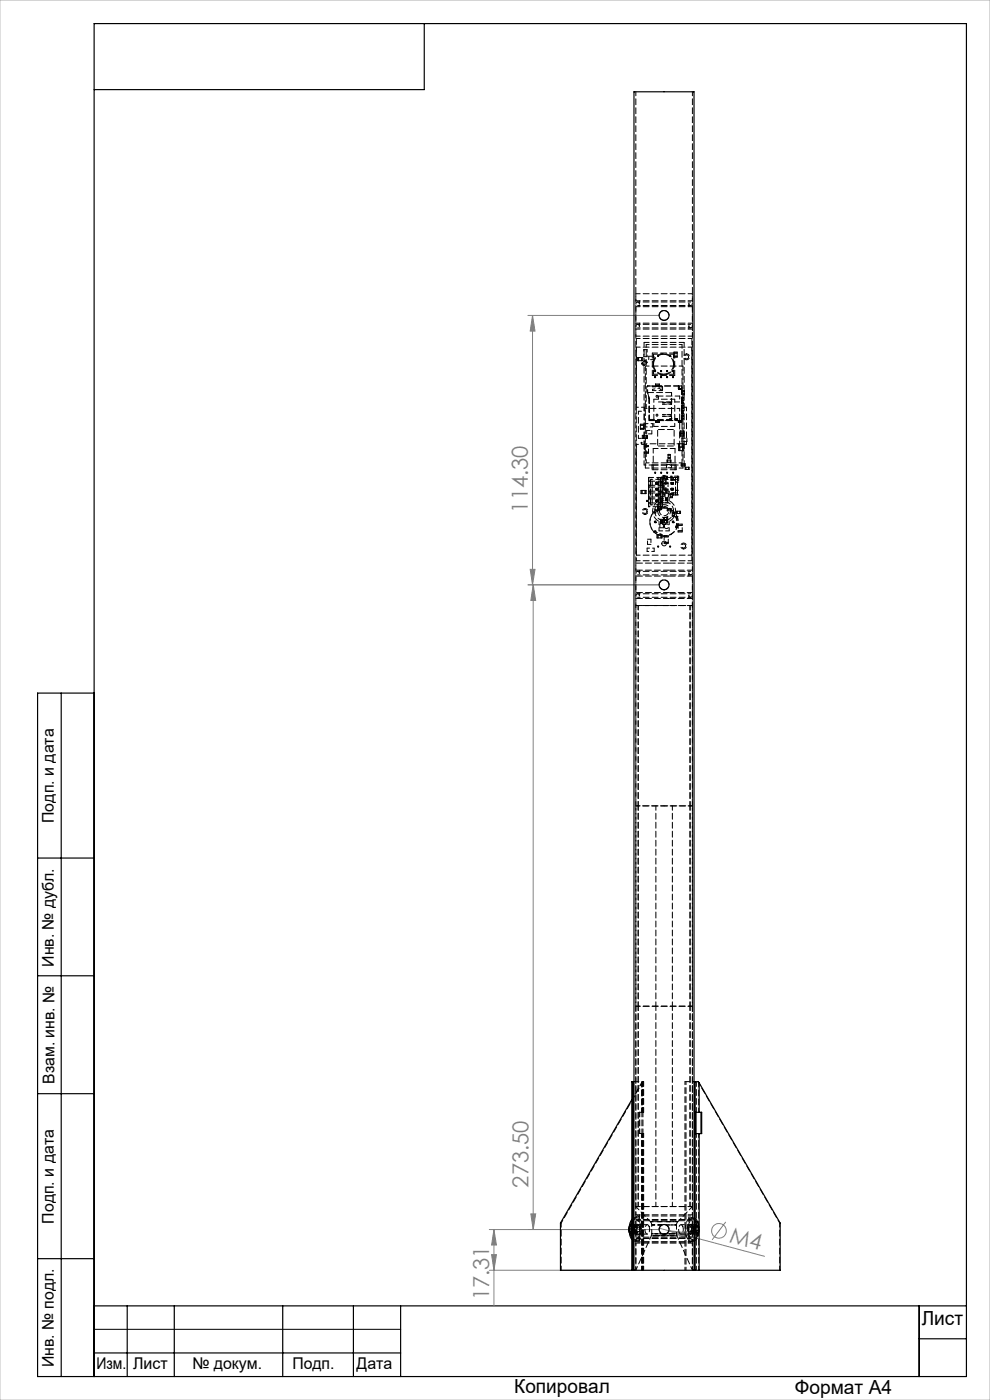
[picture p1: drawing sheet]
<svg xmlns="http://www.w3.org/2000/svg" width="210mm" height="297mm" viewBox="0 0 210 297" stroke-linecap="round" stroke-linejoin="round" font-family="sans-serif">
<defs><g id="words">
<g font-size="4.7" fill="#808080">
<text x="112" y="108.8" transform="rotate(-90 112 108.8)">114.30</text>
<text x="112.1" y="251.9" transform="rotate(-90 112.1 251.9)">273.50</text>
<text x="154.6" y="263.4" transform="rotate(15 154.6 263.4)">M4</text>
<text x="103.8" y="275.9" transform="rotate(-90 103.8 275.9)">17.31</text>
</g>
<g font-size="4.1">
<text x="195.5" y="281.2">Лист</text>
<text x="109.1" y="295.6">Копировал</text>
<text x="168.6" y="295.7">Формат А4</text>
</g>
<g font-size="3.4">
<text x="11.4" y="174.6" transform="rotate(-90 11.4 174.6)">Подп. и дата</text>
<text x="11.4" y="205.1" transform="rotate(-90 11.4 205.1)">Инв. № дубл.</text>
<text x="11.6" y="229.9" transform="rotate(-90 11.6 229.9)">Взам. инв. №</text>
<text x="11.4" y="259.6" transform="rotate(-90 11.4 259.6)">Подп. и дата</text>
<text x="11.4" y="290" transform="rotate(-90 11.4 290)">Инв. № подл.</text>
<text x="20.4" y="290.4">Изм.</text>
<text x="28.2" y="290.4">Лист</text>
<text x="40.8" y="290.4">№ докум.</text>
<text x="62" y="290.4">Подп.</text>
<text x="75.6" y="290.4">Дата</text>
</g>
</g></defs>
<g fill="none" stroke="#808080" stroke-width=".21">
<path d="M112 66.9h27.8M113 66.9v57.2M113 66.9l.5 3.3h-1zM112 124.1h27.8M112.5 120.8h1l-.5 3.3zM113.1 124.1v136.7M113.1 124.1l.5 3.3h-1zM112.6 257.5h1l-.5 3.3zM154 259.2l-2.9 3.8M103.8 260.8h36M103.8 269.5h29.7M104.3 266.2h1l-.5 3.3z"/>
<path d="M104.8 260.8v16.4M104.8 260.8l.5 3.3h-1zM139.8 260.6l2.1 .5M141.9 261.1l3.3 .4-.3 .9zM141.9 261.1l20.3 5.4"/>
<circle cx="152.5" cy="261.1" r="1.57"/>
</g>
<path d="M20 282h65" fill="none" stroke="#000" stroke-width=".21"/>
<g fill="none" stroke="#000" stroke-width=".25">
<path d="M90 5v14h-70M13 147v145M20 147h-12v145h197v-287h-185v287M8 182h12M8 207h12M8 232h12M8 267h12M20 277h185M27 277v15M37 277v15M60 277v15M75 277v15"/>
<path d="M85 277v15M195 277v15M20 287h65M195 284h10"/>
</g>
<path d="M0 0h210v297h-210z" fill="none" stroke="#c0c0c0" stroke-width=".21"/>
<g fill="#808080">
<path d="M141.9 261.1l3.3 .4-.3 .9z"/>
<path d="M113 66.9l.5 3.3h-1zM112.5 120.8h1l-.5 3.3z"/>
<path d="M104.8 260.8l.5 3.3h-1zM104.3 266.2h1l-.5 3.3z"/>
<path d="M112.6 257.5h1l-.5 3.3zM113.1 124.1l.5 3.3h-1z"/>
</g>
<g fill="none" stroke="#000" stroke-width=".25">
<path d="M134 233.3l-15.1 26.2v10h15.6M134.2 229.5v40M134.5 229.5h-.5v40M147.2 229.5h.3M147.5 236h.8M147.5 229.5h.6l.2 .2M147.5 229.5v6.5M147.5 236v4.5M147.6 236v4.5M148.3 229.7v6.3M148.3 236h.5v4.5h-.5M148.3 229.7l17.2 29.8v10h-17.2"/>
<path d="M148.7 236v4.5M134 259.6l-.1 1.2 .1 1.2M134 258.7a4.1 4.1 0 0 0 0 4.3M147.5 240.5h.8M147.5 240.5v29M148.3 240.5v29M133.5 260.2v1.2M134.5 269.5h12.7M134.5 269.5v-250h12.7v250M147.2 269.5h.3M147.5 269.5h.8"/>
<circle cx="140.9" cy="66.9" r="1.06"/>
<circle cx="140.9" cy="124.1" r="1.06"/>
<circle cx="140.9" cy="260.8" r="1.04"/>
</g>
<g fill="none" stroke="#000" stroke-width=".21" stroke-dasharray="1.3 .6" stroke-dashoffset=".4">
<path d="M134.9 19.5v250M134.9 62.3h12M134.9 63.8h12M134.9 71.3h12M134.9 69.8h12M134.9 68.6h12M134.9 65.1h12M137.6 76.3v-.7M138.6 75.1h4.3M138.6 79.4v-4.3M138.7 75.6v.7M139 78.9l-.2-.2 .2-.1 .1 .1-.1 .2"/>
<path d="M139.6 75.6l-.1-.1 .1-.1 .1 .1-.1 .1M140.2 78.9l-.1-.2 .1-.1 .2 .1-.2 .2M141.5 78.9l-.1-.2 .1-.1 .1 .1-.1 .2M142.1 75.6l-.1-.1 .1-.1 .2 .1-.2 .1M142.8 78.9l-.2-.2 .2-.1 .1 .1-.1 .2M142.9 79.4h-4.3M142.9 75.1v4.3M145.1 72.6v13.8M146.8 73.6h-11.8M136.1 94.1l-.1-.1 .1-.2 .1 .2-.1 .1M136.6 98.6v-4.3M136.6 86.4v-13.8"/>
<path d="M136.7 95.9h.9M136.7 96.2h.9M136.7 94.7h.9M137.2 92v-.7M137.6 94.7h-.9M137.6 95.9h-.9M137.6 94.5h-.9M138.3 91.3v.7M139 80.1l-.2-.1 .2-.1 .1 .1-.1 .1M139 81.9h.8M139.8 81.9h-.8M139.8 89.3h-.8"/>
<path d="M139.8 89.2h-.8M139.9 89.2h-.8M139.9 81.8h-.8M139.9 89.4h-.8M139.9 81.7h-.8M139.9 89.6h-.8M139.9 89.3h-.8M139.9 81.5h-.8M140.2 80.1l-.1-.1 .1-.1 .2 .1-.2 .1M141.5 80.1l-.1-.1 .1-.1 .1 .1-.1 .1M142.1 89.2h-4.4M142.8 80.1l-.2-.1 .2-.1 .1 .1-.1 .1"/>
<path d="M143.9 95.6v-.7M144.2 94.9v.7M144.2 95.6v-.7M144.6 89.2h-.9M144.8 95.6v-.7M144.8 94.9v.7M145 94.9v.7M145.1 94.3v4.3M135 117.8h11.8M137.3 106.4l-.2-.1 .2-.2 .1 .2-.1 .1M137.4 114.4h.7M137.6 101.3v6.2"/>
<path d="M137.6 106.7h.7M137.6 105.8h.7M137.6 106.7v-.9M137.6 104.6h.7M137.6 105.5h.7M137.6 105.5v-.9M137.6 103.3h.7M137.6 104.2h.7M137.6 104.2v-.9M137.6 102.1h.7M137.6 103h.7M137.6 103v-.9"/>
<path d="M137.6 106.7v.8M137.6 101.3v.8M138.1 115.5h-.7M138.3 105.5v-.9M138.3 104.2v-.9M138.3 106.7v-.9M138.3 103v-.9M138.9 108v.8M139 110.9l-.2-.2 .2-.1 .1 .1-.1 .2M139 100.4l-.2-.1 .2-.2 .1 .2-.1 .1M139.1 102.5a.24 .24 0 0 1 .2-.2 .24 .24 0 0 1 .2 .2M139.3 106.4l-.1-.1 .1-.2 .1 .2-.1 .1"/>
<path d="M139.3 103.9l-.1-.1 .1-.2 .1 .2-.1 .1M139.3 105.1l-.1-.1 .1-.1 .1 .1-.1 .1M139.3 102.6l-.1-.1 .1-.1 .1 .1-.1 .1M139.5 102.5a.24 .24 0 0 1-.2 .3 .24 .24 0 0 1-.2-.3M139.6 116.1l-.1-.2 .1-.1 .1 .1-.1 .2M139.7 103.3h.8M139.7 104.2h.8M139.7 105.8h.8M139.7 105.5h.8M139.7 104.6h.8M139.7 106.7h.8M139.7 102.1h.8"/>
<path d="M139.7 103h.8M139.7 105.5v-.9M139.7 104.2v-.9M139.7 106.7v-.9M139.7 103v-.9M139.9 108.4a1 1 0 0 1 1.4-.9 1 1 0 0 1 .3 1.6 1 1 0 0 1-1.7-.3v-.4M140 112v-.8M140.1 107.8l.7-.1M140.1 107.5v-.9M140.1 102.2v-.9M140.1 105.9v.7M140.1 102.9v-.7"/>
<path d="M140.1 106.7v-.9M140.2 100.4l-.1-.1 .1-.2 .2 .2-.2 .1M140.5 102.9v-.7M140.5 102.2v-.9M140.5 102.1v-.8M140.5 103v-.9M140.5 104.2v-.9M140.5 105.5v-.9M140.5 106.7v-.9M140.5 107.5v-.8M140.5 107.5v-.9M140.5 105.9v.7"/>
<path d="M140.7 112h-.7M140.7 112v-.8M140.8 113.7l-.7-.1M140.9 115.1h.9M140.9 115.3h.9M140.9 113.9h.9M141 104.6h.8M141 104.6v.8M141.5 100.4l-.1-.1 .1-.2 .1 .2-.1 .1M141.6 105.8v.9M141.8 113.9h-.9M141.8 115.1h-.9"/>
<path d="M141.8 113.6h-.9M141.8 104.6v.8M142.1 116.1l-.1-.2 .1-.1 .2 .1-.2 .2M142.3 101v.9M142.5 103.9l-.1-.1 .1-.2 .1 .2-.1 .1M142.5 102.6l-.1-.1 .1-.1 .1 .1-.1 .1M142.5 101v.9M142.5 101.9v-.9M142.8 110.9l-.2-.2 .2-.1 .1 .1-.1 .2M142.8 100.4l-.1-.1 .1-.2 .1 .2-.1 .1M142.8 108v.8M143.7 101.9v-.9"/>
<path d="M143.7 101v.9M143.8 112.6h.9M143.8 111.4h.9M143.8 112.9h.9M144 101.9v-.9M144.7 111.4h-.9M144.7 111.2h-.9M144.7 112.6h-.9M136.1 236v-6.3M136.2 236v-6.3M148.2 236v-6.3M133.8 259.8h.8"/>
<path d="M134.3 259.9l.9 .1M138 259.2l.2 .7M140.4 259.9h-2.1h2.1M143.5 259.9l.3-.7M147.5 259.8h-.8M148.1 259.9l-.8 .1M119 269.5v-10M133.5 261.3l.8-.1M133.6 260.1h.8M133.7 261.7h.8M134.2 261.8h.8M134.4 261.5h.9"/>
<path d="M134.5 260.4h.8M136.1 269.5v-29M136.2 269.5v-29M136.3 269.5v-29M136.4 269.5v-29M136.5 269.5v-29M138.2 262.2l-3.3 7.3M146.9 269.5l-3.3-7.3M146.9 269.5v-250M147.2 261.3l-.8-.1M147.3 260.1h-.8M147.4 261.7h-.8"/>
<path d="M147.6 262.7a2.9 2.9 0 0 0 0-3.8M147.7 269.5v-29M148 261.8h-.9M148.2 261.5h-.9M148.2 269.5v-29M148.2 260.4h-.8M165.4 269.5v-10"/>
</g>
<g fill="none" stroke="#000" stroke-width=".21" stroke-dasharray="1.3 .6" stroke-dashoffset=".2">
<path d="M136.6 72.6h8.5M138.4 74.9h4.7M138.4 79.6v-4.7M140.9 68a1.05 1.05 0 0 0 .9-1.5 1.05 1.05 0 0 0-1.7-.3 1.05 1.05 0 0 0 .5 1.7l.3 .1M143 77.3a2.27 2.27 0 0 0-3.2-2.1 2.27 2.27 0 0 0-.5 3.8 2.27 2.27 0 0 0 3.6-1.1l.1-.6M143.1 74.9v4.7M143.1 79.6h-4.7M137.4 81.9h6.5M137.7 89.2v-4.6M137.7 89h4.8M138.6 95.1h4.6M138.6 99.6h4.6"/>
<path d="M138.6 98.6h4.6M144.6 82.6v6.6M138.7 112.9a3 3 0 0 1 0-4.3M141.2 101.7v2.9M141.2 104.6v-2.9M142.1 119.5h4.8M143.3 104.6v-2.9M140.9 125.1a1.05 1.05 0 0 0 .9-1.5 1.05 1.05 0 0 0-1.7-.2 1.05 1.05 0 0 0 .5 1.7h.3M142.1 121h4.8M142.1 128.5h4.8M142.1 127h4.8M142.1 125.7h4.8"/>
<path d="M142.1 122.2h4.8M136.2 236v-6.5M136.3 236v-6.5M136.4 236v-6.5M136.5 236v-6.5M147.7 236v-6.5M140.9 261.9a1.05 1.05 0 0 1-1-1.5 1.05 1.05 0 0 1 1.8-.3 1.05 1.05 0 0 1-.6 1.7l-.2 .1M142 261.7h-3.7h5.2h-1.5"/>
</g>
<g fill="none" stroke="#000" stroke-width=".21" stroke-dasharray="1.3 .6" stroke-dashoffset="-.1">
<path d="M138.6 77.3a2.13 2.13 0 0 1 2.1-2.2M140.7 79.4a2.13 2.13 0 0 1-2.1-2.1M140.7 75.1a2.13 2.13 0 0 1 2.2 2.2M142.9 77.3a2.13 2.13 0 0 1-2.2 2.1M146.8 71.8v47.2M134.9 119.5h7.2M134.9 121h7.2M134.9 128.5h7.2M134.9 127h7.2M134.9 125.7h7.2M134.9 122.2h7.2M135.7 259.3a3.9 3.9 0 0 1-.6 3.9 .77 .77 0 0 1-1.1-.3"/>
<path d="M135.6 260.1a1.25 1.25 0 0 1-.5 1.8 1.35 1.35 0 0 1 .1-2.2l.4 .4M147 260.1a1.25 1.25 0 0 1-.5 1.8 1.35 1.35 0 0 1 .2-2.2l.3 .4"/>
</g>
<g fill="none" stroke="#000" stroke-width=".21" stroke-dasharray="1.3 .6" stroke-dashoffset=".3">
<path d="M135.2 75.8v.7M135.5 75.8v.7M135.5 76.5h.6M135.5 76.5v-.7M136.1 77.2l.4 .4M136.1 75.8h-.6M136.1 76.5v-.7M136.1 75.8v.7M136.2 77l.5 .5M136.3 76.5v-.7M136.6 74.2h.7M136.7 77.5l.5-.5"/>
<path d="M136.7 77.5l-.5-.5M136.7 76.5l-.5 .5M136.7 76.5l.5 .5M137.2 77l-.5-.5M137.3 75.7h-.7M137.3 76.9l-.5-.5M143 74.9v.7M143 75.6h.6M143 74.9h.6M143 75.8h.6M143.6 75.6v-.7M143.6 74.9h-.6"/>
<path d="M143.6 74.7h-.6M143.6 75.6h-.6M144.9 77.7v21.6M146.1 75.7a.42 .42 0 0 0-.6-.4 .42 .42 0 0 0-.1 .7 .42 .42 0 0 0 .6-.1l.1-.2M135.8 90.2v.7M135.8 90.9h.7M135.8 91.1h.7M135.8 90.2h.7M136.2 92.4v.6M136.5 93h.6M136.5 92.4v.6M136.5 93v-.6"/>
<path d="M136.5 90.9v-.7M136.5 90.2h-.7M136.5 90.9h-.7M136.5 90h-.7M136.9 99.3v-21.6M136.9 90.6v-.7M137.1 93v-.6M137.1 92.4h-.6M137.1 92.4v.6M137.3 93v-.6M137.7 89v-4.4M137.7 84.6v4.4"/>
<path d="M138.4 89.9v.7M138.6 99.6v-4.5M138.7 84.7h4.4M139.3 81.9h4.6M139.7 85.3h4.5M140.5 82.7v-.6M141.4 99.2v-.7M142.4 98.5v.7M143.1 90.5h-4.4M143.2 99.6v-4.5M143.9 82.5v-.6M143.9 81.9v.7"/>
<path d="M143.9 94.1v.7M144 82.6h.6M144.2 94.8h.6M144.2 94.1v.7M144.2 94.8v-.7M144.2 84h-4.5M144.6 82.6h-.7M144.6 89.2h-.7M144.6 82.6h-.6M144.6 89.6h-.7M144.6 89.4h-.7M144.6 93.7v-.7"/>
<path d="M144.8 94.8v-.7M144.8 94.1h-.6M144.8 94.1v.7M145 94.8v-.7M145.7 93v.7M136 104v.7M136.2 104v.7M136.2 104.7h.7M136.2 104.7v-.7M136.9 104.7v-.7M136.9 104v.7M136.9 104h-.7"/>
<path d="M137.1 104.7v-.7M137.3 108.5a.42 .42 0 0 0-.6-.4 .42 .42 0 0 0-.2 .7 .42 .42 0 0 0 .7-.1l.1-.2M137.3 117v-.7M138.8 116.3v.7M139.4 113.4v.7M139.6 114.1h.6M139.6 113.4v.7M139.6 114.1v-.7M140.2 113.4v.7M140.2 114.1v-.7M140.2 113.4h-.6M140.5 114.1v-.7"/>
<path d="M145.4 115.8a.42 .42 0 0 0-.5-.4 .42 .42 0 0 0-.2 .7 .42 .42 0 0 0 .7-.1v-.2M134.9 128.5v42.5M135.4 128.5v42.5M134.9 171h12M134.9 171v42.5M135.4 171v42.5M139.1 171v42.5M146.4 171v-42.5M146.9 171v-42.5M134.9 213.5h12M134.9 213.5v42.5M135.4 213.5v42.5"/>
<path d="M139.1 213.5v42.5M142.6 213.5v-42.5M146.4 213.5v-42.5M146.9 213.5v-42.5M135.7 236v4.5M136.4 236v4.5M134.9 256h12M134.9 259h12M134.9 257.7h12M134.9 256l3.1 3.2M135.6 240.5v-4.5M136.1 259.3a3.9 3.9 0 0 1-.6 3.9 1.19 1.19 0 0 1-1.5-1.2"/>
<path d="M136.2 240.5v-4.5M141.3 259.9h.7M142.6 256v-42.5M143.8 259.2l3.1-3.2M146.4 256v-42.5M146.9 256v-42.5M147.6 259.3a3.9 3.9 0 0 1-.6 3.9 .88 .88 0 0 1-1.3-.6 3.6 3.6 0 0 1 .7-4.3 1.07 1.07 0 0 1 1.2 1M148 259.3a3.9 3.9 0 0 1-.6 3.9 .88 .88 0 0 1-1.2-.6 3.6 3.6 0 0 1 .6-4.3 1.07 1.07 0 0 1 1.2 1M134.9 262.5h12M134.9 263.7h12"/>
</g>
<g fill="none" stroke="#000" stroke-width=".21" stroke-dasharray="1.3 .6" stroke-dashoffset=".6">
<path d="M135.2 68.8a.38 .38 0 0 0-.3 .4 .38 .38 0 0 0 .3 .4M135.2 68.8a.38 .38 0 0 1 .4 .4 .38 .38 0 0 1-.4 .4M135.2 64.1a.38 .38 0 0 0-.3 .3 .38 .38 0 0 0 .3 .4M135.2 64.1a.38 .38 0 0 1 .4 .3 .38 .38 0 0 1-.4 .4M135.6 63.8v1.3M135.6 68.6v1.2M137.1 73.1h7.6M145.7 75.1a.62 .62 0 0 0-.6 .8 .62 .62 0 0 0 1 .2 .62 .62 0 0 0-.2-1h-.2M146.1 65.1v-1.3M146.1 69.8v-1.2M146.5 69.6a.38 .38 0 0 0 .4-.4 .38 .38 0 0 0-.4-.4M146.5 69.6a.38 .38 0 0 1-.4-.4 .38 .38 0 0 1 .4-.4"/>
<path d="M146.5 64.8a.38 .38 0 0 0 .4-.4 .38 .38 0 0 0-.4-.3M146.5 64.8a.38 .38 0 0 1-.4-.4 .38 .38 0 0 1 .4-.3M135.4 87.2h1.3M135.4 93h1.3M135.4 93v-5.8M136.7 94.7v1.2M137.1 98.2v-3.9M137.6 95.9v-1.2M138.7 90.5v-5.8M139.7 84v1.3M140.5 82.1h-2.1M142.4 83.3v5.7"/>
<path d="M142.5 89v-5.7M143.1 84.7v5.8M144.2 84v1.3M144.7 98.2h-7.6M136.8 109.1a.62 .62 0 0 1-.5-.8 .62 .62 0 0 1 1-.2 .62 .62 0 0 1-.2 1h-.3M138.9 108a.4 .4 0 0 1 .4 .4 .4 .4 0 0 1-.4 .4M139.8 106.2v-2M139.8 112.6v-2M140.8 103.8v-1.2M140.9 113.9v1.2M141.7 102.6v1.2M141.8 115.1v-1.2"/>
<path d="M142 110.6v2M142 104.2v2M142.5 101.9h1.2M142.8 108.8a.4 .4 0 0 1-.3-.4 .4 .4 0 0 1 .3-.4M143.7 101h-1.2M143.8 111.4v1.2M144.7 112.6v-1.2M145 116.5a.63 .63 0 0 1-.6-.9 .63 .63 0 0 1 1.1-.2 .63 .63 0 0 1-.2 1l-.3 .1M135.2 121.2a.38 .38 0 0 0-.3 .4 .38 .38 0 0 0 .3 .4M135.2 121.2a.38 .38 0 0 1 .4 .4 .38 .38 0 0 1-.4 .4M135.2 126a.38 .38 0 0 0-.3 .3 .38 .38 0 0 0 .3 .4M135.2 126a.38 .38 0 0 1 .4 .3 .38 .38 0 0 1-.4 .4"/>
<path d="M135.6 125.7v1.3M135.6 121v1.2M146.1 127v-1.3M146.1 122.2v-1.2M146.5 122a.38 .38 0 0 0 .4-.4 .38 .38 0 0 0-.4-.4M146.5 122a.38 .38 0 0 1-.4-.4 .38 .38 0 0 1 .4-.4M146.5 126.7a.38 .38 0 0 0 .4-.4 .38 .38 0 0 0-.4-.3M146.5 126.7a.38 .38 0 0 1-.4-.4 .38 .38 0 0 1 .4-.3M145.3 229.5v40M145.5 229.5v40M119 259.5l17.2-29.8M135.2 258a.38 .38 0 0 0-.3 .3 .38 .38 0 0 0 .3 .4"/>
<path d="M135.2 258a.38 .38 0 0 1 .4 .3 .38 .38 0 0 1-.4 .4M135.6 257.7v1.3M142.1 259.2h-4.1h5.8h-1.7M146.1 259v-1.3M146.5 258.7a.38 .38 0 0 0 .4-.4 .38 .38 0 0 0-.4-.3M146.5 258.7a.38 .38 0 0 1-.4-.4 .38 .38 0 0 1 .4-.3M165.4 259.5l-17.2-29.8M134.9 263.7v5.8M135.2 262.7a.38 .38 0 0 0-.3 .4 .38 .38 0 0 0 .3 .4M135.2 262.7a.38 .38 0 0 1 .4 .4 .38 .38 0 0 1-.4 .4M135.6 262.5v1.2M136 260.5l-.1 .6a.37 .37 0 0 1-.4-.2 .37 .37 0 0 1 .2-.4l.1-.1 .2 .1"/>
<path d="M146.1 260.5v.6a.37 .37 0 0 1-.4-.2 .37 .37 0 0 1 .1-.4l.2-.1 .1 .1M146.1 263.7v-1.2M146.5 263.5a.38 .38 0 0 0 .4-.4 .38 .38 0 0 0-.4-.4M146.5 263.5a.38 .38 0 0 1-.4-.4 .38 .38 0 0 1 .4-.4M146.9 269.5v-5.8"/>
</g>
<g fill="none" stroke="#000" stroke-width=".21" stroke-dasharray="1.3 .6">
<path d="M135 71.8v14.6M135.2 76.5h.3M135.5 75.8h-.3M136.1 76.5h.2M136.2 77l-.1 .2M136.3 75.8h-.2M136.5 77.6l.2-.1M136.8 76.4l-.1 .1M137.2 77l.1-.1M138.9 78.6v.2M138.9 78.8h.2M138.9 79.9v.2"/>
<path d="M139.1 78.6h-.2M139.1 78.8v-.2M139.1 79.9h-.2M140.1 79.9v.2M140.1 78.8h.2M140.1 78.6v.2M140.3 79.9h-.2M140.3 78.6h-.2M140.3 78.8v-.2M141.4 79.9v.2M141.4 78.6v.2M141.4 78.8h.2"/>
<path d="M141.6 79.9h-.2M141.6 78.6h-.2M141.6 78.8v-.2M142.7 78.6v.2M142.7 78.8h.2M142.7 79.9v.2M142.9 78.6h-.2M142.9 78.8v-.2M142.9 79.9h-.2M143 74.7v.2M143 75.6v.2M143.6 74.9v-.2"/>
<path d="M143.6 75.8v-.2M135.8 90.9v.2M135.8 90v.2M136.2 93h.3M136.5 92.4h-.3M136.5 91.1v-.2M136.5 90.2v-.2M136.7 95.9v.3M136.7 94.5v.2M137.1 86.4h-.5M137.1 94.3h-.5M137.1 93h.2"/>
<path d="M137.3 92.4h-.2M137.4 83.3h5.1M137.4 81.9h.1M137.4 83.3h.1M137.6 96.2v-.3M137.6 94.7v-.2M137.7 84.6h.1M137.7 89.2h.1M138.3 98.6h5.1M138.3 98.6h.3M138.4 82.9v-.3M138.4 82.1v-.1"/>
<path d="M138.6 99.6h-.3M138.9 80.1h.2M139 81.9l.1-.1M139 81.9h.1M139 89.3l.1-.1M139 89.2v.1M139.1 80.1v-.2M139.1 89.2v.2M139.1 81.8v-.1M139.1 89.2h-.1M139.1 89.2v.1M139.1 81.9h.2"/>
<path d="M139.1 81.9v-.2M139.1 81.9h.1M139.1 89.4v.2M139.1 81.7v-.2M139.1 89.6h.1M139.1 89.3v.3M139.1 81.5h.1M139.4 88.3a.2 .2 0 0 1-.2-.2 .2 .2 0 0 1 .2-.2M139.4 87.9a.2 .2 0 0 1 .2 .2 .2 .2 0 0 1-.2 .2M139.4 84.3a.2 .2 0 0 1-.2-.2 .2 .2 0 0 1 .2-.2M139.4 83.9a.2 .2 0 0 1 .2 .2 .2 .2 0 0 1-.2 .2M139.8 81.9h.1"/>
<path d="M139.8 81.9l.1-.1M139.8 89.3l.1-.1M139.8 89.2v.1M139.9 89.2v.2M139.9 81.8v-.1M139.9 89.2v.1M139.9 89.2h-.1M139.9 81.9v-.2M139.9 81.9h-.6M139.9 89.4v.2M139.9 81.7v-.2M139.9 89.6h.1"/>
<path d="M139.9 89.3v.3M139.9 82.3l.3 .4M140.1 80.1h.2M140.2 82.7h.3M140.3 80.1v-.2M140.6 88v-.1M140.6 88.3h.1M140.6 85.4v-.1M140.6 85.7h.1M141.4 80.1h.2M141.5 98.1h.1M141.5 97.6v.5"/>
<path d="M141.6 80.1v-.2M141.6 98.1h.6M141.6 97.6v.5M141.6 97.6h-.1M141.6 98.1v-.5M141.7 96.5v.6M141.7 97.1h.5M141.7 96.4v.1M141.7 96.5h.5M141.7 97.1v.1M141.7 97.2h.5M142.1 89.1v-.3"/>
<path d="M142.2 96.5h-.5M142.2 97.1v-.6M142.2 96.5v-.1M142.2 96.4h-.5M142.2 97.2v-.1M142.2 97.1h-.5M142.2 97.6h-.6M142.2 98.1v-.5M142.2 98.1h.1M142.2 97.6v.5M142.3 97.6h-.1M142.3 98.1v-.5"/>
<path d="M142.3 88.3v-.3M142.3 85.7v-.3M142.4 87.9v.4M142.4 85.3v.4M142.7 80.1h.2M142.9 80.1v-.2M143.2 98.6h.2M143.4 99.6h-.2M143.6 89.1v-.1M143.7 88.8v.4M143.9 89.2h.1M143.9 89.2v.2"/>
<path d="M143.9 81.9h.1M143.9 89.6h.1M143.9 89.4v.2M143.9 89.4h.1M143.9 82.5v-.1M143.9 82.5h.1M143.9 82.4v-.5M143.9 82.6h.1M143.9 82.6l.1-.1M143.9 94.8h.3M143.9 94.9h.3M144 82.4h-.1"/>
<path d="M144 81.9v.5M144 81.9h-.1M144 82.4v.1M144 82.5h.1M144 82.6v-.1M144 82.6h.1M144 82.5v.1M144 82.6h.6M144.1 82.4v-.5M144.1 82.5v-.1M144.2 94.1h-.3M144.2 95.6h-.3"/>
<path d="M144.2 94.9h.6M144.2 92.5v-.5M144.2 92h.2M144.2 91.9v-.5M144.2 91.4h.2M144.4 92.5v-.5M144.4 92h.5M144.4 92v.5M144.4 92.5h-.2M144.4 91.9v-.5M144.4 91.4h.5M144.4 91.4v.5"/>
<path d="M144.4 91.9h-.2M144.5 98.9v-.5M144.5 98.4h.2M144.6 82.6v-.1M144.6 82.6h-.6M144.6 82.6h.1M144.6 89.2h.1M144.6 82.5v-.1M144.6 82.5h-.5M144.6 89.2v.2M144.6 86.1h.1M144.6 85.6h.1"/>
<path d="M144.6 88.3h.1M144.6 86.7h.1M144.6 87.8h.1M144.6 87.2h.1M144.6 88.9h.1M144.6 85h.1M144.6 84.5h.1M144.6 87.1h.1M144.6 88.2h.1M144.6 86h.1M144.6 87.6h.1M144.6 88.7h.1"/>
<path d="M144.6 86.5h.1M144.6 84.9h.1M144.6 85.4h.1M144.6 84.3h.1M144.6 84.3v.2M144.6 86.5v.2M144.6 87.1v.1M144.6 85.4v.2M144.6 88.7v.2M144.6 88.2v.1M144.6 86v.1M144.6 84.9v.1"/>
<path d="M144.6 87.6v.2M144.6 82.6v-.2M144.6 82.4v-.5M144.6 82.4h-.5M144.6 89.6h.1M144.6 89.4h.1M144.6 89.4v.2M144.6 84.5v-.2M144.6 88.3v-.1M144.6 86.1v-.1M144.6 87.2v-.1M144.6 85v-.1"/>
<path d="M144.6 88.9v-.2M144.6 86.7v-.2M144.6 87.8v-.2M144.6 85.6v-.2M144.6 89.2h-6.9M144.6 81.9h-.5M144.7 98.9v-.5M144.7 98.4h.5M144.7 98.9h-.2M144.7 98.4v.5M144.7 83.6v-.6M144.7 83h.5"/>
<path d="M144.7 82.9h.5M144.7 83v-.1M144.7 83.6h.5M144.7 83.7v-.1M144.7 87.1h.3M144.7 84.5v-.2M144.7 88.2h.3M144.7 88.3v-.1M144.7 86h.3M144.7 86.1v-.1M144.7 87.6h.3M144.7 88.7h.3"/>
<path d="M144.7 86.5h.3M144.7 87.2v-.1M144.7 84.9h.3M144.7 85.4h.3M144.7 85v-.1M144.7 88.9v-.2M144.7 84.3h.3M144.7 86.7v-.2M144.7 87.8v-.2M144.7 85.6v-.2M144.7 88.9h.3M144.7 86.1h.3"/>
<path d="M144.7 85h.3M144.7 85.6h.3M144.7 87.2h.3M144.7 87.8h.3M144.7 88.3h.3M144.7 84.5h.3M144.7 86.7h.3M144.8 94.9h.2M144.8 95.6h-.6M144.8 94.8h.2M144.9 92.5h-.5M144.9 92v.5"/>
<path d="M144.9 92.5v-.5M144.9 92h.2M144.9 91.4v.5M144.9 91.9h-.5M144.9 91.9v-.5M144.9 91.4h.2M145 87.1h.1M145 88.2h.1M145 86h.1M145 87.6h.1M145 88.7h.1M145 86.5h.1"/>
<path d="M145 84.9h.1M145 85.4h.1M145 84.3h.1M145 88.9v-.2M145 86.1v-.1M145 85v-.1M145 85.6v-.2M145 87.2v-.1M145 87.8v-.2M145 88.3v-.1M145 84.5v-.2M145 86.7v-.2"/>
<path d="M145 94.1h-.2M145 95.6h-.2M145.1 92.5h-.2M145.1 92v.5M145.1 91.4v.5M145.1 91.9h-.2M145.1 94.3h.5M145.1 86.4h.5M145.2 83.6h-.5M145.2 83v.6M145.2 82.9v.1M145.2 83h-.5"/>
<path d="M145.2 83.6v.1M145.2 83.7h-.5M145.2 98.9h-.5M145.2 98.4v.5M145.2 98.9v-.5M145.2 98.4h.2M145.3 99.6h.2M145.3 99.1v.5M145.4 98.4v.5M145.4 98.9h-.2M145.5 99.6h.6M145.5 99.1v.5"/>
<path d="M145.5 99.6v-.5M145.5 99.1h-.2M146.1 99.1h-.6M146.1 99.6v-.5M146.1 99.6h.1M146.1 99.1v.5M146.2 99.1h-.1M146.2 99.6v-.5M136 104.7h.2M136.2 104h-.2M136.9 104.7h.2M137.1 104h-.2"/>
<path d="M137.6 101.3h.1M137.6 107.5h.1M137.6 104.2h.1M137.6 103.3h.1M137.6 105.8h.1M137.6 105.5h.1M137.6 104.6h.1M137.6 106.7h.1M137.6 103h.1M137.6 102.1h.1M137.6 105.5v.3M137.6 104.2v.4"/>
<path d="M137.6 103v.3M138 101.7h.1M138 107.1h.1M138.7 112.9l.2-.3M138.7 112.9h.1M138.7 108.6h.1M138.9 110.6h.1M138.9 108.8h.1M138.9 112.6h.1M138.9 108.8l-.2-.2M138.9 110.9h.1M138.9 110.6l.2 .1-.2 .2"/>
<path d="M138.9 110.9l-.1-.2 .1-.1M139 110.9h.1M139.1 102.5h.1M139.1 106.4h.1M139.1 106.1h.1M139.1 105.2h.1M139.1 104.9h.1M139.1 103.6h.1M139.1 103.9h.1M139.1 102.4h.1M139.1 102.7h.1M139.1 106.1h.4"/>
<path d="M139.1 104.9h.4M139.1 105.2l.1-.1M139.1 103.6h.4M139.1 102.7l.1-.1M139.1 102.4h.4M139.1 106.4v-.3M139.1 103.9v-.3M139.1 105.2v-.3M139.1 102.7v-.3M139.2 103.9h.2M139.2 106.2l-.1-.1M139.2 104.9h-.1"/>
<path d="M139.2 105.1h.2M139.2 106.4h.2M139.2 103.7l-.1-.1M139.2 102.6h.2M139.2 102.4h-.1M139.2 106.2v.2M139.2 103.7v.2M139.2 102.4v.2M139.2 104.9v.2M139.3 102.3h.1M139.3 102.8h.1M139.4 114.1h.2"/>
<path d="M139.4 103.9v-.2M139.4 103.7l.1-.1M139.4 106.4v-.2M139.4 106.2l.1-.1M139.4 106.2h-.2M139.4 104.9h-.2M139.4 104.9h.1M139.4 103.7h-.2M139.4 105.1v-.2M139.4 102.6v-.2M139.4 102.4h.1M139.4 102.4h-.2"/>
<path d="M139.5 106.4h.1M139.5 106.1h.1M139.5 105.2h.1M139.5 104.9h.1M139.5 103.6h.1M139.5 103.9h.1M139.5 102.4h.1M139.5 102.7h.1M139.5 103.6v.3M139.5 103.9h-.1M139.5 103.9h-.4M139.5 106.1v.3"/>
<path d="M139.5 106.4h-.1M139.5 105.2h-.4M139.5 105.2l-.1-.1M139.5 106.4h-.4M139.5 104.9v.3M139.5 102.4v.3M139.5 102.7l-.1-.1M139.5 102.7h-.4M139.5 108.1v-.5M139.5 107.6h.1M139.5 108h.1M139.5 102.5h.1"/>
<path d="M139.6 113.4h-.2M139.6 107.5v-.4M139.6 101.7v-.4M139.6 101.7h.5M139.6 101.3h.5M139.6 107.1h.1M139.6 107.5h.1M139.6 101.7h.1M139.6 101.3h.1M139.6 108.1v-.5M139.6 107.6h.6M139.6 107.6v.5"/>
<path d="M139.6 108.1h-.1M139.6 108.3h.1M139.9 104.9a.5 .5 0 0 0 .7 .5 .5 .5 0 0 0 .2-.8 .5 .5 0 0 0-.8 .1l-.1 .2M140.1 113.6h.1M140.1 107.8h.1M140.1 107.8v.3M140.1 102.9h.1M140.1 101.3h.1M140.1 105.9h.1M140.1 107.5h.1M140.1 107.1h.1M140.1 101.7h.1"/>
<path d="M140.1 106.6h.1M140.1 102.2h.1M140.1 106.6h.4M140.1 107.5h.4M140.1 102.9h.4M140.1 105.9h.4M140.1 106.3h.4M140.1 106.3v.3M140.1 102.4v-.2M140.1 102.2h.4M140.1 102.4h.4M140.1 106.3h.1"/>
<path d="M140.1 102.4h.1M140.1 106.4h.4M140.1 106.4v-.1M140.1 106.6v-.2M140.1 102.2v.2M140.1 107.1h-.5M140.1 107.5v-.4M140.1 107.5h-.5M140.1 101.7v-.4M140.1 111.1l-.1 .1M140.1 111v.1M140.1 110.7v.3"/>
<path d="M140.1 111h.5M140.1 110.5v.2M140.1 110.8h.5M140.1 110.5v-.1M140.1 110.6h.5M140.1 106.7v-.5M140.1 110.4v-.2M140.1 110.4h.5M140.1 108.1h.1M140.1 113.3h.1M140.1 113.3v.3M140.2 108.1h-.6"/>
<path d="M140.2 107.6v.5M140.2 107.6h.1M140.2 108.1v-.5M140.2 114.1h.3M140.3 108.1h-.1M140.3 107.6v.5M140.4 101.4a.5 .5 0 0 1 .7-.5 .5 .5 0 0 1 .1 .8 .5 .5 0 0 1-.8-.2v-.1M140.4 115.3a.5 .5 0 0 1 .7-.5 .5 .5 0 0 1 .1 .9 .5 .5 0 0 1-.8-.2v-.2M140.4 115.3v.1M140.4 101.3v.1M140.5 113.4h-.3M140.5 102.2v.2"/>
<path d="M140.5 102.4h.1M140.5 102.4v-.2M140.5 103.3v-.3M140.5 104.6v-.4M140.5 105.8v-.3M140.5 106.3v.3M140.5 106.3h.1M140.5 106.4v-.1M140.5 106.6v-.2M140.5 101.3h-.4M140.5 102.9h.1M140.5 102.2h.1"/>
<path d="M140.5 101.3h.1M140.5 102.1h.1M140.5 103h.1M140.5 103.3h.1M140.5 104.2h.1M140.5 104.6h.1M140.5 105.5h.1M140.5 105.8h.1M140.5 106.7h.1M140.5 106.6h.1M140.5 105.9h.1M140.5 107.5h.1"/>
<path d="M140.6 111h-.5M140.6 111v.1M140.6 110.7h-.5M140.6 110.7v.3M140.6 110.5h-.5M140.6 110.5v.2M140.6 110.4h-.5M140.6 110.5v-.1M140.6 110.2h.1M140.7 101.5v-.5M140.7 101h.2M140.7 111.2l-.1-.1"/>
<path d="M140.7 110.3v-.5M140.7 109.8h.2M140.8 110.9v-.5M140.8 110.4h.1M140.8 102.6v-.3M140.8 104v-.2M140.8 101.3h.1M140.8 105h.1M140.8 107.7h.1M140.8 113.7h.1M140.8 111.3h.1M140.8 110.2h.1"/>
<path d="M140.9 111.6a.5 .5 0 0 0 .7 .5 .5 .5 0 0 0 .1-.8 .5 .5 0 0 0-.8 .1v.2M140.9 115.1v.2M140.9 113.6v.3M140.9 101.5v-.5M140.9 101h.5M140.9 101v.5M140.9 101.5h-.2M140.9 110.3v-.5M140.9 109.8h.5M140.9 110.3h-.2M140.9 109.8v.5M140.9 110.4h.6"/>
<path d="M140.9 110.9v-.5M140.9 110.9h-.1M140.9 110.4v.5M141 105.4l.2 .1M141.1 111.2h.1M141.2 105.6h.4M141.2 105.6v-.1M141.2 105.9h.4M141.2 105.9v-.3M141.2 106.1h.4M141.2 106.1v-.2M141.2 106.2h.4"/>
<path d="M141.2 106.1v.1M141.2 101.7h.1M141.2 104.6h.1M141.3 115.5l.1-.2M141.3 101.5l.1-.1M141.4 115.3l-.1-.2M141.4 101.4l-.1-.2M141.4 101v.5M141.4 101.5h-.5M141.4 101.5v-.5M141.4 101h.2M141.4 109.8v.5"/>
<path d="M141.4 110.3h-.5M141.4 110.3v-.5M141.4 109.8h.2M141.5 110.4v.5M141.5 110.9h-.6M141.5 110.9v-.5M141.5 110.4h.1M141.5 108.4h.2M141.5 107.9v.5M141.6 101v.5M141.6 101.5h-.2M141.6 105.6v-.1"/>
<path d="M141.6 105.5l.2-.1M141.6 105.9v-.3M141.6 105.6h-.4M141.6 106.1v-.2M141.6 105.7h-.4M141.6 106.1v.1M141.6 106h-.4M141.6 106.2v.5M141.6 110.2v.2M141.6 106.2h-.4M141.6 110.3h-.2M141.6 109.8v.5"/>
<path d="M141.6 110.9h-.1M141.6 110.4v.5M141.7 108.4h.5M141.7 107.9v.5M141.7 107.9h-.2M141.7 108.4v-.5M141.7 102.3v.3M141.7 103.8v.2M141.8 115.3v-.2M141.8 113.9v-.3M142.2 105.4v-.5M142.2 104.9h.4"/>
<path d="M142.2 105.4h.4M142.2 105.6v-.2M142.2 104.9v-.2M142.2 104.7h.4M142.2 113.4h.1M142.2 107.9h-.5M142.2 108.4v-.5M142.2 108.4h.2M142.2 107.9v.5M142.3 101.9h.2M142.4 102.4h.3M142.4 102.4h.1"/>
<path d="M142.4 102.7v-.3M142.4 102.4v.3M142.4 103.6h.3M142.4 103.6v.1M142.4 103.9v-.3M142.4 103.6v.3M142.4 102.7h.1M142.4 103.6h.1M142.4 103.9h.1M142.4 107.9h-.2M142.4 108.4v-.5M142.4 102.6h.2"/>
<path d="M142.4 102.6v.1M142.4 102.4v.2M142.4 103.9h.2M142.4 103.7v.2M142.5 101h-.2M142.6 108.9h.5M142.6 109.4v-.5M142.6 109.4h.5M142.6 109.6v-.2M142.6 108.7h.5M142.6 108.9v-.2M142.6 102.4h-.2"/>
<path d="M142.6 102.6l.1 .1M142.6 102.6v-.2M142.6 103.9h.1M142.6 103.9v-.2M142.6 103.7h-.2M142.6 105.4h-.4M142.6 104.9v.5M142.6 105.4v.2M142.6 105.6h-.4M142.6 104.9h-.4M142.6 104.7v.2M142.7 110.6h.1"/>
<path d="M142.7 102.4h-.1M142.7 102.7h-.3M142.7 102.4v.3M142.7 102.7v-.3M142.7 103.9h-.3M142.7 103.6l-.1 .1M142.7 103.6v.3M142.7 103.9v-.3M142.7 102.7h.1M142.7 102.4h.1M142.7 103.6h.1M142.7 103.9h.1"/>
<path d="M142.7 110.6l.2 .1-.2 .2M142.7 110.9l-.1-.2 .1-.1M142.7 110.9h.1M142.8 104.6v.4M142.8 101.3v.4M142.8 104.6h.5M142.8 105h.5M142.8 101.3h.5M142.8 104.6h.1M142.8 105h.1M142.8 101.7h.1M142.8 101.3h.1"/>
<path d="M142.8 110.9h.1M143.1 109.4h-.5M143.1 108.9v.5M143.1 109.6h-.5M143.1 109.4v.2M143.1 108.7v.2M143.1 108.9h-.5M143.3 101.3h.1M143.3 102.3h.1M143.3 104h.1M143.3 105h.1M143.3 104.6h.1"/>
<path d="M143.3 101.7h.1M143.3 101.3h.4M143.3 105h.4M143.3 104.6v.4M143.3 101.7h-.5M143.3 101.3v.4M143.3 109.6h.1M143.3 111.8h.1M143.3 109.6h.3M143.5 108.9h.1M143.5 108.5v.4M143.6 108.9h.6"/>
<path d="M143.6 108.5v.4M143.6 108.5h-.1M143.6 108.9v-.4M143.6 111.8h-.3M143.6 109.6h.1M143.6 111.8h.1M143.7 102.3h.1M143.7 101.3h.1M143.7 104h.1M143.7 105h.1M143.7 102.3h-.4M143.7 104h-.4"/>
<path d="M143.7 101.9h.3M143.8 111.2v.2M143.8 112.6v.3M144 101h-.3M144.2 108.5h-.6M144.2 108.9v-.4M144.2 108.9h.2M144.2 108.5v.4M144.4 108.5h-.2M144.4 108.9v-.4M144.7 111.4v-.2M144.7 112.9v-.3"/>
<path d="M135.6 236h.5M136.1 236h.1M136.2 236h.2M136.2 229.5l-.1 .2M136.2 229.7h-.1M136.4 229.5l-.2 .2M136.4 236h.1M136.4 229.5h.1M136.5 236h-.1M148.1 229.5l.1 .2M148.3 229.7h-.1M118.9 259.5h.1"/>
<path d="M133.8 259.8l-.2 .3M134 259.6a1.14 1.14 0 0 1 1.6-1.1l.5 .8M134.3 259.9l-.3 .4M134.6 259.8l.2 .5M135.1 258.3h-.4M135.2 260l.1 .4M135.6 240.5h.5M136.2 240.5h.2M136.2 240.5h-.1M136.4 240.5h.1M146.7 259.8l.2 .5M147 258.3h-.4"/>
<path d="M147.3 260l.1 .4M147.5 259.8l-.2 .3M148.1 259.9l-.1 .4M165.4 259.5h.1M133.5 261.3l.2 .4M133.6 260.1v.5M133.6 260.9l-.1 .4M133.6 260.9v-.3M133.7 261.7v-.4M133.8 260.2v-.4M133.8 260.2h.1M133.9 261.4l.3 .4"/>
<path d="M133.9 261.4l-.2-.1M134.2 260.7l.3-.3M134.2 260.7l-.1 .4M134.2 261.8l.2-.3M134.3 261.2l.3-.3M134.4 260.1l.2-.3M134.4 261.5l-.3-.4M134.5 261.7l-.2-.5M134.5 260.4l-.2-.5M134.6 260.9l.1 .4M134.6 260.6l-.2-.5M134.7 263.3h.4"/>
<path d="M134.7 261.3l-.2 .4M134.8 260.3l-.2 .3M134.9 261.3l.2-.3M134.9 260.3l.3-.3M135 261.8l-.1-.5M135.1 261l.2 .5M135.1 260.7l-.2-.4M135.3 261.5l-.3 .3M135.3 260.4l-.2 .3M138.2 261.7v.5M139.7 262.2h-1.5h5.4h-3.9M143.6 262.2l-.1-.5"/>
<path d="M146.4 261.2l.3-.3M146.5 260.1l.2-.3M146.6 261.7l-.2-.5M146.6 263.3h.4M146.7 260.9l.1 .4M146.7 260.6l-.2-.5M146.8 261.3l-.2 .4M146.9 260.3l-.2 .3M146.9 261.3l.3-.3M147 260.3l.3-.3M147.1 261.8l-.2-.5M147.2 261l.1 .5"/>
<path d="M147.2 260.7l-.2-.4M147.2 261.3l.2 .4M147.3 260.1l.3 .5M147.3 261.5l-.2 .3M147.4 261.7l.4-.4M147.4 260.4l-.2 .3M147.6 260.9l-.4 .4M147.6 260.9v-.3M147.8 260.2l-.3-.4M147.8 260.2l.2 .1M147.9 261.4l.1 .4M147.9 261.4h.1"/>
<path d="M148 261.8l.2-.3M148.2 260.7v-.3M148.2 260.7l-.1 .4M148.2 261.5l-.1-.4M148.2 260.4l-.1-.5"/>
</g>
<g fill="none" stroke="#000" stroke-width=".21" stroke-dasharray="1.3 .6" stroke-dashoffset=".5">
<path d="M135 73.6v44.2M135 71.8h11.8M136.9 77.7h8M137.6 75.6h1.1M138.7 76.3h-1.1M144.7 73.1v25.1M136.6 86.4v7.9M137.2 91.3h1.1M138.3 92h-1.1M138.3 98.6v1M138.4 82h2.1M140.5 82.9h-2.1"/>
<path d="M140.5 82v.9M141.4 98.5h1M142.4 99.2h-1M143.4 99.6v-1M144.6 93h1.1M144.9 99.3h-8M145.1 94.3v-7.9M145.6 86.4v7.9M145.7 93.7h-1.1M135 119h11.8M137.4 115.5v-1.1M138.1 114.4v1.1"/>
<path d="M139.8 104.2h2.2M140.1 106.2h1.1M140.8 102.6h.9M140.8 102.3h.9M140.8 103.8h.9M141.6 110.4h-1M141.7 103.8h-.9M141.7 102.6h-.9M141.7 104h-.9M142 112.6h-2.2M143.3 101.3v1M143.3 104v1"/>
<path d="M143.3 111.8a2.72 2.72 0 0 0 0-2.2M143.6 111.8a3 3 0 0 0 0-2.2M143.7 101.3v1M143.7 104v1M146.8 117.8v-44.2M134.9 128.5h6M140.9 128.5h6M134.9 171h6M140.9 171h6M134 233.3l2.1-3.6M134 258.7a.79 .79 0 0 1 1.4 .1l.3 .5M137.3 259.8h-2.1"/>
<path d="M146.5 259.8h-2.1M133.6 260.6h1M133.7 261.3h1M134 260.3h.9M134.1 261.1l1-.1M134.6 260.9h-1M134.8 260.3l-1-.1M134.9 261.3l-1 .1M135.1 260.7h-.9M135.2 261.8h2.1M144.4 261.8h2.1M146.7 260.9h.9"/>
<path d="M146.9 260.3l.9-.1M146.9 261.3l1 .1M147.2 260.7h1M147.6 260.6h-.9M147.8 261.3h-1M148 260.3h-1M148.1 261.1l-.9-.1"/>
</g>
<path d="M139.5 108.4a1.38 1.38 0 0 1 1.9-1.2 1.38 1.38 0 0 1 .4 2.2 1.38 1.38 0 0 1-2.2-.5l-.1-.5M140.1 105.9v-3M140.5 105.9v-3M133.8 262.2a3.3 3.3 0 0 1 .7-3.5 .91 .91 0 0 1 1.1 .8 3.3 3.3 0 0 1-.6 3.5 .91 .91 0 0 1-1.2-.8M135.6 260.2l-.3-.4a1.23 1.23 0 0 0-.1 2 1.14 1.14 0 0 0 .4-1.6M137.7 260.2l.1 .3a1.03 1.03 0 0 1-.6 1.3 1.23 1.23 0 0 1 .2-2l.3 .4M144.8 260.2l.1 .3a1.03 1.03 0 0 1-.5 1.3 1.23 1.23 0 0 1 .1-2l.3 .4M146.2 262.2a3.3 3.3 0 0 1 .6-3.5 .91 .91 0 0 1 1.1 .8 3.3 3.3 0 0 1-.6 3.5 .91 .91 0 0 1-1.1-.8M146.9 260.2l-.3-.4a1.23 1.23 0 0 0-.1 2 1.14 1.14 0 0 0 .4-1.6" fill="none" stroke="#000" stroke-width=".21" stroke-dasharray="1.3 .6" stroke-dashoffset=".1"/>
<path d="M137.6 107.5h2M139.6 101.3h-2M139.9 106.7h1.9M140.8 101.3h2M140.8 105h2M141.8 110.2h-1.9M136.4 229.5h-1.9M147.2 229.5h-1.9M133.9 261.4l1.9-.2M135.8 260.4l-1.9-.2M145.9 261.2l2 .2M147.9 260.2l-2 .2" fill="none" stroke="#000" stroke-width=".21" stroke-dasharray="1.3 .6" stroke-dashoffset="1"/>
<g fill="none" stroke="#000" stroke-width=".21" stroke-dasharray="1.3 .6" stroke-dashoffset=".9">
<path d="M140.6 85.3h1.8M140.6 88.3h1.7M140.6 85.7h1.7M140.6 87.9h1.8M142.3 88h-1.7M142.3 85.4h-1.7M142.4 85.7h-1.8M142.4 88.3h-1.8M138.9 108a2 2 0 0 1 1-1.3M139.9 110.2a2 2 0 0 1-1-1.4M140.8 111.3a.55 .55 0 0 0 .6-.6 .55 .55 0 0 0-.6-.5M140.8 110.2a.55 .55 0 0 0-.5 .5 .55 .55 0 0 0 .5 .6"/>
<path d="M141.8 106.7a2 2 0 0 1 1 1.3M142.8 108.8a2 2 0 0 1-1 1.4M143.3 102.3v1.7M143.7 102.3v1.7M134.9 256v1.7M138.2 259.9v1.8M146.9 257.7v-1.7M143.5 261.7v-1.8"/>
</g>
<g fill="none" stroke="#000" stroke-width=".21" stroke-dasharray="1.3 .6" stroke-dashoffset=".8">
<path d="M134.9 62.3v1.5M134.9 69.8v1.5M136.6 75.7v-1.5M137.3 74.2v1.5M146.9 63.8v-1.5M146.9 71.3v-1.5M135 86.4h1.6M135 94.3h1.6M136.6 98.6h1.7M136.9 89.9h1.5M137.4 81.9h1.7M138.4 82.6l1.5-.3"/>
<path d="M138.4 90.6h-1.5M142.1 88.8h1.6M142.1 89.2l1.5-.1M143.4 98.6h1.7M143.6 89l-1.5 .1M143.7 89.2h-1.6M134.9 119.5v1.5M137.3 116.3h1.5M138 107.1h1.6M138.7 112.9l1.4 .7M138.8 117h-1.5M139.6 101.7h-1.6"/>
<path d="M140.1 107.8l-1.4 .8M140.1 105.8h1.5M141.2 101.7h1.6M141.2 104.6h1.6M141.6 106.7h-1.5M134.9 127v1.5M146.9 121v-1.5M146.9 128.5v-1.5M134.2 258.9l-.7 1.3M133.5 261.4l.7 1.3"/>
</g>
<g fill="none" stroke="#000" stroke-width=".21" stroke-dasharray="1.3 .6" stroke-dashoffset=".7">
<path d="M135.2 69.6h11.3M135.2 64.8h11.3M146.5 68.8h-11.3M146.5 64.1h-11.3M135 94.3v24.7M136.7 94.1h7.5M136.7 86.6v7.5M137.1 86.4v-13.3M137.4 83.3v-1.4M137.4 83.3l.3 1.3M137.7 84.6l-.3-1.3M144.2 86.6h-7.5"/>
<path d="M144.2 94.1v-7.5M138.3 104.6h1.4M138.3 105.5h1.4M138.3 103.3h1.4M138.3 104.2h1.4M138.3 106.7h1.4M138.3 105.8h1.4M138.3 102.1h1.4M138.3 103h1.4M138.9 112.6l1.2 .7M140.1 108.1l-1.2 .7M140.8 101.3v3.7"/>
<path d="M140.8 105v-3.7M140.8 107.7a3 3 0 0 1 2.8 1.9M140.8 113.7a3 3 0 0 0 3-3 3 3 0 0 0-3-3M140.8 107.7a3 3 0 0 0-3 3 3 3 0 0 0 3 3M143.6 111.8a3 3 0 0 1-2.8 1.9M143.7 105v-3.7M135.2 122h11.3M135.2 126.7h11.3M146.5 121.2h-11.3M146.5 126h-11.3M135.2 258.7h11.3M142 259.9h1.5h-2.2"/>
<path d="M146.5 258h-11.3M134.6 260.8a.82 .82 0 0 0 .9 1.1 1.85 1.85 0 0 0 .3-1.8M135.2 263.5h11.3M146.5 262.7h-11.3"/>
</g>
<g fill="none" stroke="#000" stroke-width=".21" stroke-dasharray="1.3 .6" stroke-dashoffset="-.2">
<path d="M134.9 65.1v3.5M146.9 68.6v-3.5M139.5 94.6v-3.5M139.5 91.1h3.5M143 94.6h-3.5M143 91.1v3.5M138 101.7v5.4M139.8 110.6a2.45 2.45 0 0 1-1.4-2.2 2.45 2.45 0 0 1 1.4-2.2M140.1 107.1v-5.4M142 106.2a2.45 2.45 0 0 1 1.3 2.2 2.45 2.45 0 0 1-1.3 2.2M134.9 122.2v3.5M146.9 125.7v-3.5"/>
<path d="M134.9 259v3.5M146.9 262.5v-3.5"/>
</g>
<use href="#words"/>
</svg>
